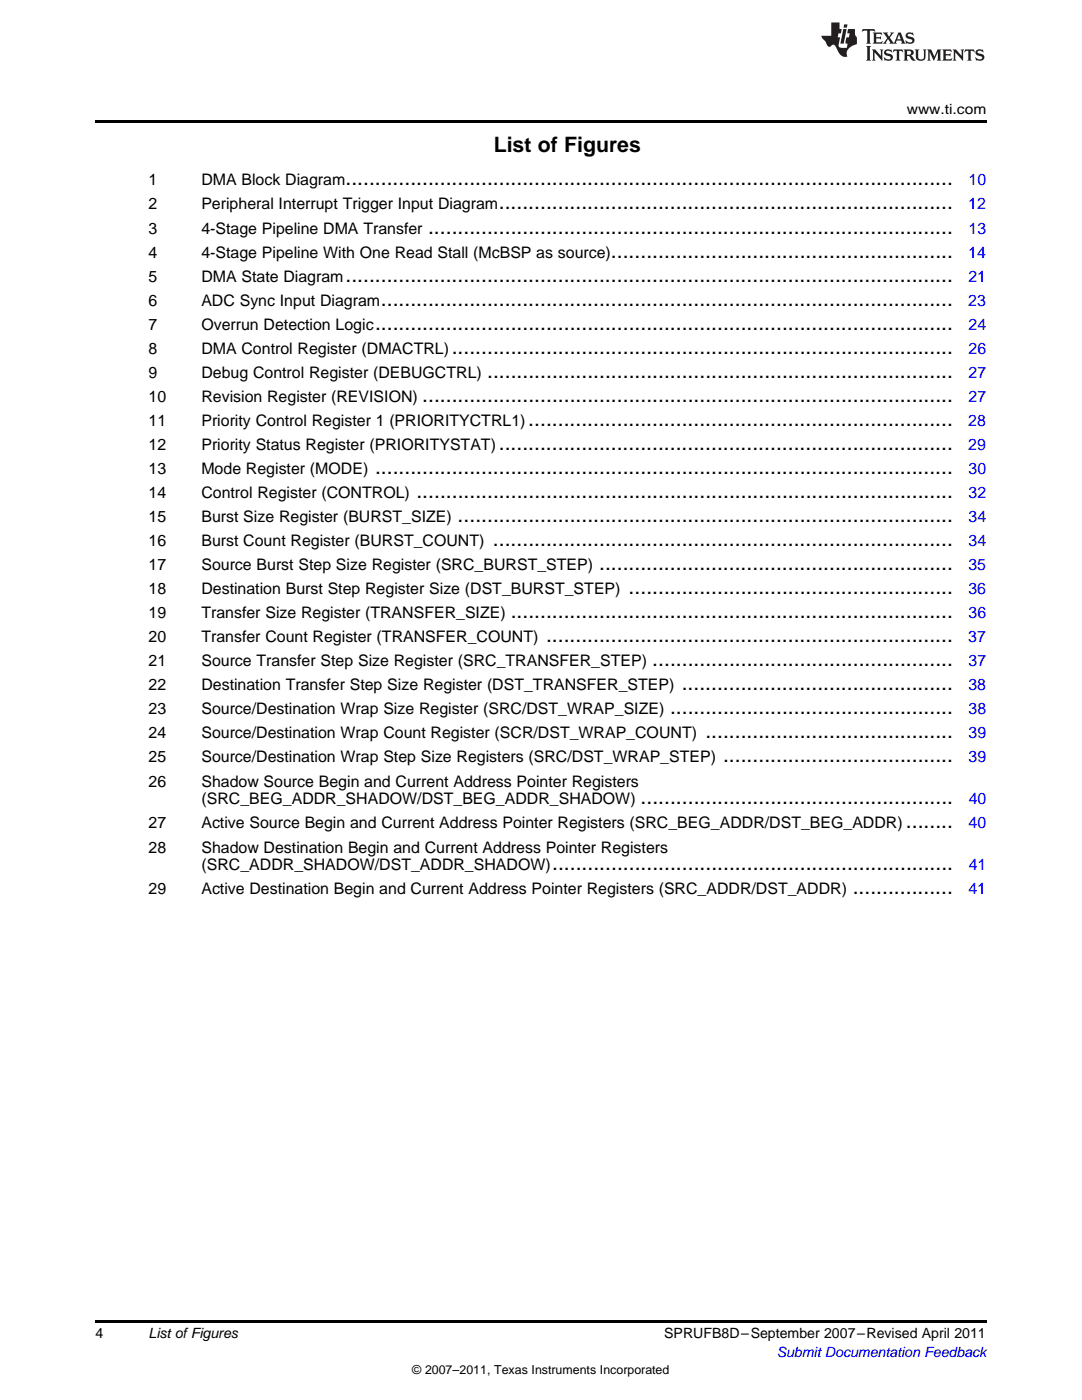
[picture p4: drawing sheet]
<svg xmlns="http://www.w3.org/2000/svg" width="216mm" height="279mm" viewBox="0 0 216 279" stroke-linecap="round" stroke-linejoin="round" font-family="sans-serif">
<defs><g id="words">
<g font-size="4.2">
<text x="98.5" y="30.3">List of Figures</text>
<text x="68.9" y="37">.......................................................................................................</text>
<text x="99.5" y="41.8">.............................................................................</text>
<text x="85.4" y="46.6">.........................................................................................</text>
<text x="121.9" y="51.4">..........................................................</text>
<text x="68.9" y="56.2">.......................................................................................................</text>
<text x="74.8" y="65.8">..................................................................................................</text>
<text x="76" y="61">.................................................................................................</text>
<text x="90.1" y="70.6">.....................................................................................</text>
<text x="97.2" y="75.4">...............................................................................</text>
<text x="84.3" y="80.2">..........................................................................................</text>
<text x="99.5" y="89.8">.............................................................................</text>
<text x="105.4" y="85">........................................................................</text>
<text x="74.8" y="94.6">..................................................................................................</text>
<text x="83.1" y="99.4">...........................................................................................</text>
<text x="91.3" y="104.2">....................................................................................</text>
<text x="98.4" y="109">..............................................................................</text>
<text x="119.5" y="113.8">............................................................</text>
<text x="125.4" y="118.6">.......................................................</text>
<text x="101.9" y="123.4">...........................................................................</text>
<text x="108.9" y="128.2">.....................................................................</text>
<text x="130.2" y="133">...................................................</text>
<text x="136" y="137.8">..............................................</text>
<text x="133.7" y="142.6">................................................</text>
<text x="140.7" y="147.4">..........................................</text>
<text x="144.3" y="152.2">.......................................</text>
<text x="127.8" y="160.5">.....................................................</text>
<text x="180.8" y="165.3">........</text>
<text x="110.2" y="173.6">....................................................................</text>
<text x="170.1" y="178.4">.................</text>
</g>
<g font-size="3.2">
<text x="29.6" y="37">1</text>
<text x="29.6" y="41.8">2</text>
<text x="40.2" y="37">DMA Block Diagram</text>
<text x="40.2" y="41.8">Peripheral Interrupt Trigger Input Diagram</text>
<text x="29.6" y="46.6">3</text>
<text x="40.2" y="46.6">4-Stage Pipeline DMA Transfer</text>
<text x="29.6" y="51.4">4</text>
<text x="40.2" y="51.4">4-Stage Pipeline With One Read Stall (McBSP as source)</text>
<text x="29.6" y="56.2">5</text>
<text x="40.2" y="56.2">DMA State Diagram</text>
<text x="29.6" y="61">6</text>
<text x="29.6" y="65.8">7</text>
<text x="40.2" y="61">ADC Sync Input Diagram</text>
<text x="40.2" y="65.8">Overrun Detection Logic</text>
<text x="29.6" y="70.6">8</text>
<text x="40.2" y="70.6">DMA Control Register (DMACTRL)</text>
<text x="29.6" y="75.4">9</text>
<text x="40.2" y="75.4">Debug Control Register (DEBUGCTRL)</text>
<text x="29.6" y="80.2">10</text>
<text x="40.2" y="80.2">Revision Register (REVISION)</text>
<text x="29.6" y="85">11</text>
<text x="29.6" y="89.8">12</text>
<text x="40.2" y="85">Priority Control Register 1 (PRIORITYCTRL1)</text>
<text x="40.2" y="89.8">Priority Status Register (PRIORITYSTAT)</text>
<text x="29.6" y="94.6">13</text>
<text x="40.2" y="94.6">Mode Register (MODE)</text>
<text x="29.6" y="99.4">14</text>
<text x="40.2" y="99.4">Control Register (CONTROL)</text>
<text x="29.6" y="104.2">15</text>
<text x="40.2" y="104.2">Burst Size Register (BURST_SIZE)</text>
<text x="29.6" y="109">16</text>
<text x="29.6" y="113.8">17</text>
<text x="40.2" y="109">Burst Count Register (BURST_COUNT)</text>
<text x="40.2" y="113.8">Source Burst Step Size Register (SRC_BURST_STEP)</text>
<text x="29.6" y="118.6">18</text>
<text x="40.2" y="118.6">Destination Burst Step Register Size (DST_BURST_STEP)</text>
<text x="29.6" y="123.4">19</text>
<text x="40.2" y="123.4">Transfer Size Register (TRANSFER_SIZE)</text>
<text x="29.6" y="128.2">20</text>
<text x="40.2" y="128.2">Transfer Count Register (TRANSFER_COUNT)</text>
<text x="29.6" y="133">21</text>
<text x="29.6" y="137.8">22</text>
<text x="40.2" y="133">Source Transfer Step Size Register (SRC_TRANSFER_STEP)</text>
<text x="40.2" y="137.8">Destination Transfer Step Size Register (DST_TRANSFER_STEP)</text>
<text x="29.6" y="142.6">23</text>
<text x="40.2" y="142.6">Source/Destination Wrap Size Register (SRC/DST_WRAP_SIZE)</text>
<text x="29.6" y="147.4">24</text>
<text x="40.2" y="147.4">Source/Destination Wrap Count Register (SCR/DST_WRAP_COUNT)</text>
<text x="29.6" y="152.2">25</text>
<text x="40.2" y="152.2">Source/Destination Wrap Step Size Registers (SRC/DST_WRAP_STEP)</text>
<text x="29.6" y="157.1">26</text>
<text x="40.2" y="157.1">Shadow Source Begin and Current Address Pointer Registers</text>
<text x="40.2" y="160.5">(SRC_BEG_ADDR_SHADOW/DST_BEG_ADDR_SHADOW)</text>
<text x="29.6" y="165.3">27</text>
<text x="40.2" y="165.3">Active Source Begin and Current Address Pointer Registers (SRC_BEG_ADDR/DST_BEG_ADDR)</text>
<text x="29.6" y="170.2">28</text>
<text x="40.2" y="170.2">Shadow Destination Begin and Current Address Pointer Registers</text>
<text x="40.2" y="173.6">(SRC_ADDR_SHADOW/DST_ADDR_SHADOW)</text>
<text x="29.6" y="178.4">29</text>
<text x="40.2" y="178.4">Active Destination Begin and Current Address Pointer Registers (SRC_ADDR/DST_ADDR)</text>
</g>
<g font-size="3.2" fill="#00f">
<text x="193.2" y="41.8">12</text>
<text x="193.3" y="37">10</text>
<text x="193.3" y="46.6">13</text>
<text x="193.2" y="51.4">14</text>
<text x="193.2" y="56.2">21</text>
<text x="193.2" y="61">23</text>
<text x="193.3" y="65.8">24</text>
<text x="193.3" y="70.6">26</text>
<text x="193.3" y="75.4">27</text>
<text x="193.3" y="80.2">27</text>
<text x="193.2" y="85">28</text>
<text x="193.2" y="89.8">29</text>
<text x="193.3" y="94.6">30</text>
<text x="193.3" y="99.4">32</text>
<text x="193.3" y="104.2">34</text>
<text x="193.2" y="113.8">35</text>
<text x="193.3" y="109">34</text>
<text x="193.2" y="118.6">36</text>
<text x="193.3" y="123.4">36</text>
<text x="193.2" y="128.2">37</text>
<text x="193.2" y="137.8">38</text>
<text x="193.3" y="133">37</text>
<text x="193.3" y="142.6">38</text>
<text x="193.3" y="147.4">39</text>
<text x="193.3" y="152.2">39</text>
<text x="193.3" y="160.5">40</text>
<text x="193.3" y="165.3">40</text>
<text x="193.3" y="173.6">41</text>
<text x="193.2" y="178.4">41</text>
</g>
<g font-size="2.8">
<text x="180.9" y="22.7">www.ti.com</text>
<text x="19" y="267">4</text>
<text x="29.6" y="267.1">List ofFigures</text>
<text x="132.5" y="267.1">SPRUFB8D–September 2007–Revised April 2011</text>
</g>
<text font-size="2.8" fill="#00f" x="155" y="270.8">Submit Documentation Feedback</text>
<text font-size="2.5" x="82.3" y="274.2">© 2007–2011, Texas Instruments Incorporated</text>
</g></defs>
<g fill="#231f20">
<path d="M172.1 5.8l-.1 .6 .5-.3h.5v.2v2.1l-.2 .3h1l-.2-.3v-2.1v-.2h.6l.4 .3-.1-.6zM174.1 6.5l.3 .4v1.5l-.3 .3h1.9l.1-.5a1.04 1.04 0 0 1-1.3 .1v-.6h.6l.4 .2v-.7l-.4 .2h-.6l.1-.6h.7l.4 .2-.1-.5zM176.1 6.5l.9 1.1-.9 1.1h.8l-.1-.2 .4-.7 .4 .7-.2 .2h1.6l-.2-.2 .1-.4h.9l.2 .4-.2 .2h.9l-.2-.3-.8-1.9h-.5l-.9 2.1-.7-1.1 .8-1h-.8l.1 .3-.3 .5-.4-.6 .2-.2zM179.4 6.9l.3 .9h-.7zM180.9 6.6a.63 .63 0 0 0-.2 .7 .63 .63 0 0 0 .6 .4l.6 .2 .1 .2a.75 .75 0 0 1-.7 .4 .75 .75 0 0 1-.6-.5l.1 .7 .2-.1a1.11 1.11 0 0 0 1.5-.5 1.13 1.13 0 0 0-1.3-.9l-.1-.3a1.04 1.04 0 0 1 1.2 .2l-.1-.6-.2 .1-.5-.1zM172.8 9.2l.3 .3v2.2l-.3 .4h1l-.2-.4v-2.2l.2-.3zM174 9.9l.2 .3v1.5l-.2 .4h.7l-.2-.4v-1.3l1.6 1.7v-1.9l.2-.3h-.7l.2 .3v.9l-1.2-1.2zM176.6 10a.62 .62 0 0 0-.2 .7 .62 .62 0 0 0 .6 .4l.6 .2 .1 .2a.76 .76 0 0 1-.7 .4 .76 .76 0 0 1-.6-.5l.1 .7 .1-.1a1.11 1.11 0 0 0 1.6-.6 1.13 1.13 0 0 0-1.3-.8l-.1-.3a1.04 1.04 0 0 1 1.2 .1l-.1-.5-.2 .1-.5-.2zM178.3 9.9l-.1 .6a.61 .61 0 0 1 .7-.3v1.5l-.2 .4h1l-.3-.4v-1.5a.63 .63 0 0 1 .8 .3l-.1-.6zM180.3 9.9l.2 .3v1.5l-.2 .4h.9l-.2-.2v-.7l.6 .2a.76 .76 0 0 0 1.1 .6l-1-.9a.58 .58 0 0 0 .6-.6 .58 .58 0 0 0-.5-.6zM181 10.2l.1-.1a.45 .45 0 0 1 .6 .1 .45 .45 0 0 1 .1 .5l-.8 .2zM182.5 9.9l.2 .2a2.17 2.17 0 0 0 .4 1.9 .99 .99 0 0 0 1.6-.7v-1.1l.2-.3h-.8l.2 .2a1.92 1.92 0 0 1-.2 1.7 .6 .6 0 0 1-.9-.5v-1.1l.2-.3zM185 9.9l.2 .3v1.5l-.2 .4h.7l-.2-.4v-1.4l.8 1.8 .8-1.8v1.4l-.2 .4h1l-.3-.4v-1.5l.3-.3h-.8l-.7 1.4-.6-1.4zM188 9.9l.2 .3v1.5l-.2 .4h1.8l.2-.6a1.04 1.04 0 0 1-1.3 .2v-.6h.6l.4 .1v-.6l-.4 .2h-.6l.1-.6h.7l.4 .2-.1-.5zM190.1 9.9l.2 .3v1.5l-.2 .4h.7l-.2-.4v-1.3l1.6 1.7v-1.9l.2-.3h-.7l.2 .3v.9l-1.1-1.2zM192.6 9.9l-.1 .6a.61 .61 0 0 1 .7-.3v1.5l-.2 .4h.9l-.2-.4v-1.5a.63 .63 0 0 1 .8 .3l-.2-.6zM194.9 10a.62 .62 0 0 0-.2 .7 .62 .62 0 0 0 .6 .4l.5 .2 .2 .2a.76 .76 0 0 1-.7 .4 .76 .76 0 0 1-.7-.5l.2 .7 .1-.1a1.11 1.11 0 0 0 1.5-.6 1.13 1.13 0 0 0-1.2-.8l-.1-.3a1.04 1.04 0 0 1 1.2 .1l-.2-.5-.2 .1-.5-.2z"/>
<path d="M165.9 4.5v2.6h-2l.1 .4 .8 .9a.91 .91 0 0 0 .9 .9 .56 .56 0 0 1 .5-.4 .56 .56 0 0 1 .5 .3l.4 .8a1.53 1.53 0 0 0 2 1.3 1.54 1.54 0 0 1 1-2.1l.9-.4-.1-1.4a1.52 1.52 0 0 1-.3-1.6h-1.4l-.2 .9h.5l-.1 .8h-.5l-.2 .9v.2l.4 .1-.1 .9a1.93 1.93 0 0 1-1.7-.3l.3-1.8h-.4l.1-.8h.5l.2-.9h-.5v-1.3zM168.3 5.8l-.6 2.9h.7l.5-2.9zM168.4 4.9l-.1 .6h.7l.1-.6z"/>
</g>
<path d="M19 24h177.8v.6h-177.8zM19 263.5h177.8v.6h-177.8z" fill="#000"/>
<use href="#words"/>
</svg>
